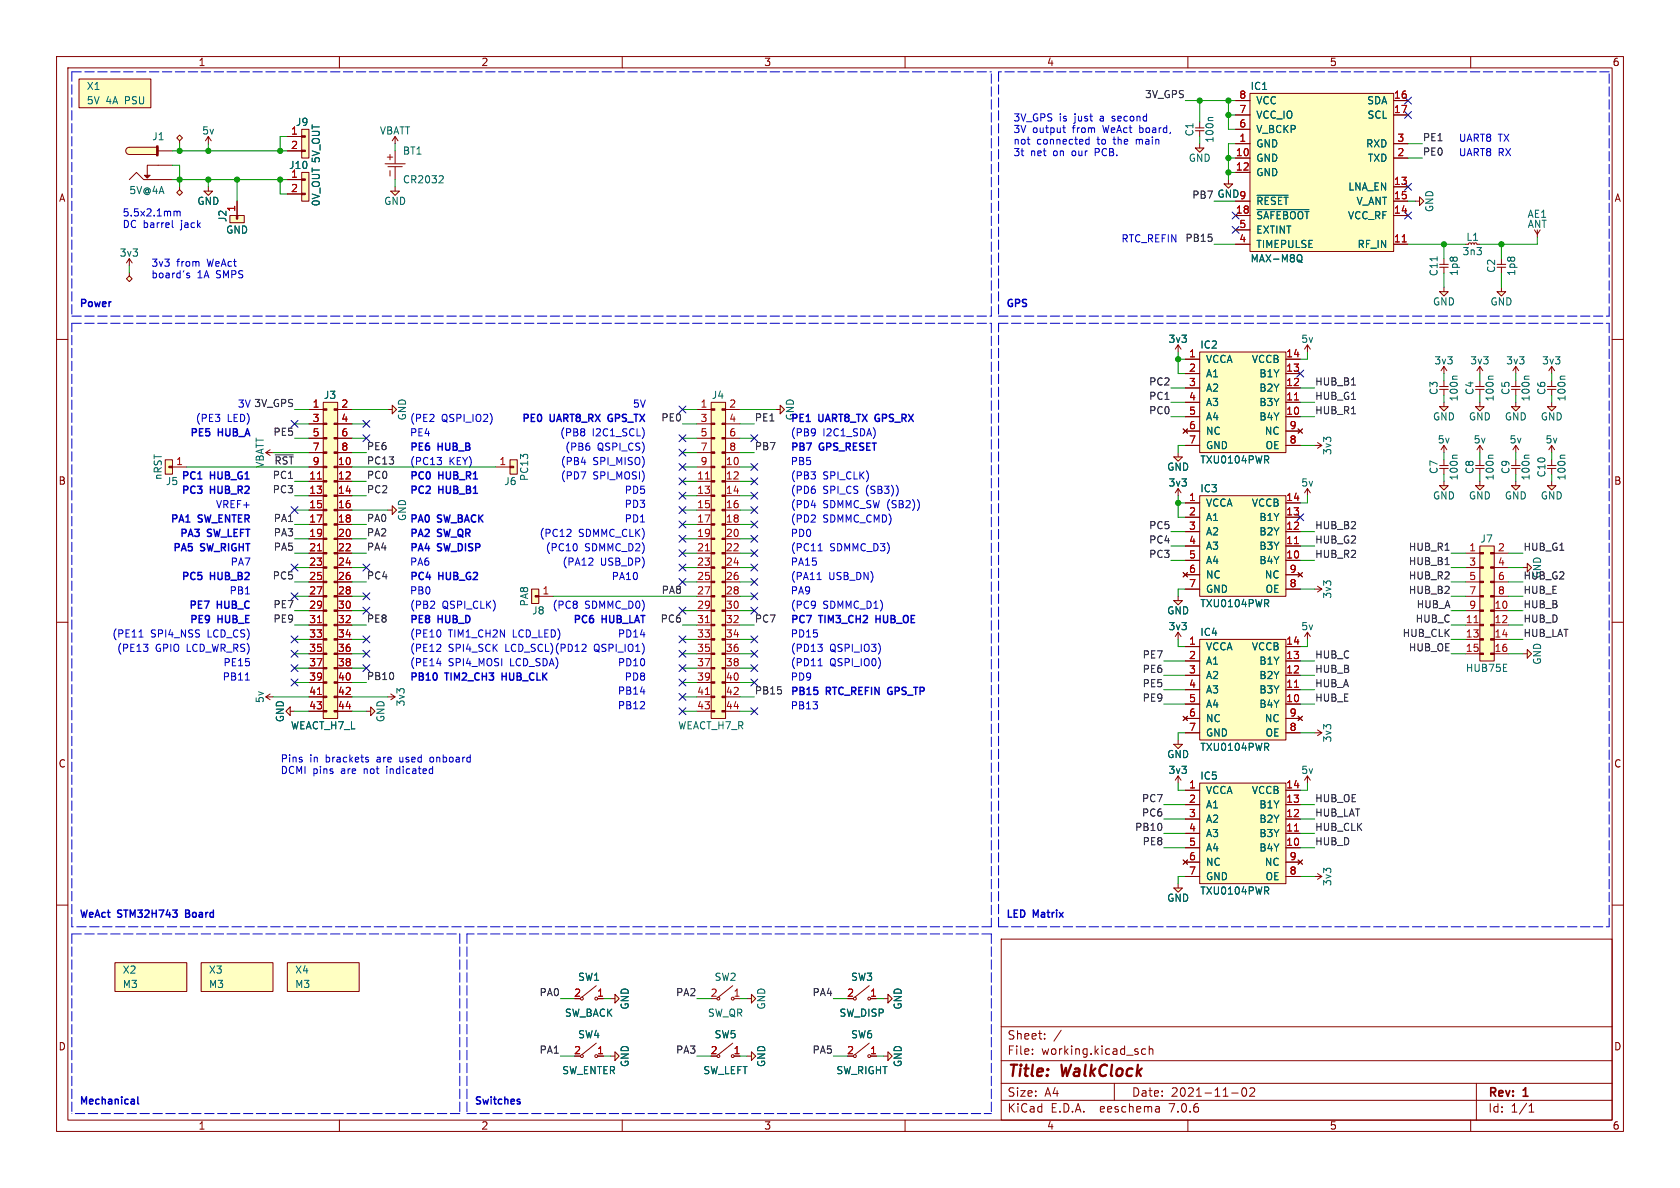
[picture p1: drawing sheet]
<svg xmlns="http://www.w3.org/2000/svg" width="297mm" height="210mm" viewBox="0 0 297 210" stroke-linecap="round" stroke-linejoin="round" font-family="sans-serif">
<defs><g id="words">
<g font-size="2.8" fill="#840000">
<text x="178" y="190.9">Title:</text>
<text x="187.7" y="190.9">WalkClock</text>
</g>
<g font-size="2.1" fill="#840000">
<text x="178" y="184">Sheet:</text>
<text x="178" y="186.7">File:</text>
<text x="184.1" y="186.7">working.kicad_sch</text>
<text x="178" y="196.9">KiCad</text>
<text x="178" y="194.1">Size:</text>
<text x="184.7" y="194.1">A4</text>
<text x="185.7" y="196.9">E.D.A.</text>
<text x="194.6" y="196.9">eeschema</text>
<text x="200" y="194.1">Date:</text>
<text x="207" y="196.9">7.0.6</text>
<text x="207" y="194.1">2021-11-02</text>
<text x="263" y="194.3">Rev:</text>
<text x="263" y="196.9">Id:</text>
<text x="267.1" y="196.9">1/1</text>
<text x="269.4" y="194.3">1</text>
</g>
<g font-size="1.8" fill="#840000">
<text x="35" y="11.9">1</text>
<text x="85" y="11.9">2</text>
<text x="135" y="11.9">3</text>
<text x="185" y="11.9">4</text>
<text x="235" y="11.9">5</text>
<text x="285" y="11.9">6</text>
<text x="10.3" y="35.9">A</text>
<text x="285.3" y="35.9">A</text>
<text x="10.3" y="85.9">B</text>
<text x="285.3" y="85.9">B</text>
<text x="10.3" y="135.9">C</text>
<text x="285.3" y="135.9">C</text>
<text x="10.3" y="185.9">D</text>
<text x="285.3" y="185.9">D</text>
<text x="35" y="199.9">1</text>
<text x="85" y="199.9">2</text>
<text x="135" y="199.9">3</text>
<text x="185" y="199.9">4</text>
<text x="235" y="199.9">5</text>
<text x="285" y="199.9">6</text>
</g>
<g font-size="1.8" fill="#006464">
<text x="15.2" y="16.1">X1</text>
<text x="221" y="16.1">IC1</text>
<text x="15.2" y="18.6">5V</text>
<text x="18.7" y="18.6">4A</text>
<text x="22.2" y="18.6">PSU</text>
<text x="35.6" y="24">5v</text>
<text x="52.2" y="22.5">J9</text>
<text x="67.1" y="24">VBATT</text>
<text x="222" y="23.7">V_BCKP</text>
<text x="222" y="21.2">VCC_IO</text>
<text x="222" y="18.6">VCC</text>
<text x="241.6" y="18.6">SDA</text>
<text x="241.7" y="21.2">SCL</text>
<text x="26.8" y="25">J1</text>
<text x="71.1" y="27.5">BT1</text>
<text x="210.1" y="28.8">GND</text>
<text x="211.2" y="24.2" transform="rotate(-90 211.2 24.2)">C1</text>
<text x="214.7" y="25.4" transform="rotate(-90 214.7 25.4)">100n</text>
<text x="222" y="26.3">GND</text>
<text x="222" y="28.8">GND</text>
<text x="241.4" y="26.3">RXD</text>
<text x="241.7" y="28.8">TXD</text>
<text x="22.8" y="34.5">5V@4A</text>
<text x="51" y="30.1">J10</text>
<text x="71.1" y="32.6">CR2032</text>
<text x="222" y="31.3">GND</text>
<text x="238.3" y="33.9">LNA_EN</text>
<text x="34.8" y="36.4">GND</text>
<text x="39.9" y="41.5">GND</text>
<text x="40.2" y="39.4" transform="rotate(-90 40.2 39.4)">J2</text>
<text x="56.7" y="36.6" transform="rotate(-90 56.7 36.6)">0V_OUT 5V_OUT</text>
<text x="67.8" y="36.4">GND</text>
<text x="222" y="39">~{SAFEBOOT}</text>
<text x="222" y="41.5">EXTINT</text>
<text x="222" y="36.4">~{RESET}</text>
<text x="238.2" y="39">VCC_RF</text>
<text x="239.7" y="36.4">V_ANT</text>
<text x="253.6" y="37.6" transform="rotate(-90 253.6 37.6)">GND</text>
<text x="270" y="38.7">AE1</text>
<text x="270" y="40.5">ANT</text>
<text x="21.1" y="45.6">3v3</text>
<text x="221" y="46.6">MAX-M8Q</text>
<text x="222" y="44">TIMEPULSE</text>
<text x="239.9" y="44">RF_IN</text>
<text x="258.5" y="45.3">3n3</text>
<text x="259.1" y="42.8">L1</text>
<text x="254.4" y="48.9" transform="rotate(-90 254.4 48.9)">C11</text>
<text x="257.9" y="48.9" transform="rotate(-90 257.9 48.9)">1p8</text>
<text x="264.5" y="48.3" transform="rotate(-90 264.5 48.3)">C2</text>
<text x="268.1" y="48.9" transform="rotate(-90 268.1 48.9)">1p8</text>
<text x="253.2" y="54.2">GND</text>
<text x="263.4" y="54.2">GND</text>
<text x="206.5" y="60.8">3v3</text>
<text x="212.1" y="61.8">IC2</text>
<text x="213.1" y="64.4">VCCA</text>
<text x="221.2" y="64.4">VCCB</text>
<text x="229.9" y="60.8">5v</text>
<text x="253.5" y="64.6">3v3</text>
<text x="259.8" y="64.6">3v3</text>
<text x="266.2" y="64.6">3v3</text>
<text x="272.5" y="64.6">3v3</text>
<text x="57.2" y="70.7">J3</text>
<text x="125.7" y="70.7">J4</text>
<text x="213.1" y="66.9">A1</text>
<text x="213.1" y="69.4">A2</text>
<text x="213.1" y="72">A3</text>
<text x="222.5" y="72">B3Y</text>
<text x="222.5" y="69.4">B2Y</text>
<text x="222.5" y="66.9">B1Y</text>
<text x="254.4" y="69.9" transform="rotate(-90 254.4 69.9)">C3</text>
<text x="257.9" y="71.1" transform="rotate(-90 257.9 71.1)">100n</text>
<text x="260.7" y="69.9" transform="rotate(-90 260.7 69.9)">C4</text>
<text x="264.3" y="71.1" transform="rotate(-90 264.3 71.1)">100n</text>
<text x="267.1" y="69.9" transform="rotate(-90 267.1 69.9)">C5</text>
<text x="270.6" y="71.1" transform="rotate(-90 270.6 71.1)">100n</text>
<text x="273.4" y="69.9" transform="rotate(-90 273.4 69.9)">C6</text>
<text x="277" y="71.1" transform="rotate(-90 277 71.1)">100n</text>
<text x="72" y="74.4" transform="rotate(-90 72 74.4)">GND</text>
<text x="140.6" y="74.4" transform="rotate(-90 140.6 74.4)">GND</text>
<text x="213.1" y="74.5">A4</text>
<text x="213.1" y="77.1">NC</text>
<text x="222.5" y="74.5">B4Y</text>
<text x="223.5" y="77.1">NC</text>
<text x="253.2" y="74.5">GND</text>
<text x="259.6" y="74.5">GND</text>
<text x="265.9" y="74.5">GND</text>
<text x="272.3" y="74.5">GND</text>
<text x="46.8" y="82.8" transform="rotate(-90 46.8 82.8)">VBATT</text>
<text x="206.2" y="83.4">GND</text>
<text x="212.1" y="82.1">TXU0104PWR</text>
<text x="213.1" y="79.6">GND</text>
<text x="223.6" y="79.6">OE</text>
<text x="235.6" y="80.5" transform="rotate(-90 235.6 80.5)">3v3</text>
<text x="254.1" y="78.6">5v</text>
<text x="254.4" y="83.9" transform="rotate(-90 254.4 83.9)">C7</text>
<text x="260.4" y="78.6">5v</text>
<text x="260.7" y="83.9" transform="rotate(-90 260.7 83.9)">C8</text>
<text x="266.8" y="78.6">5v</text>
<text x="267.1" y="83.9" transform="rotate(-90 267.1 83.9)">C9</text>
<text x="273.1" y="78.6">5v</text>
<text x="28.8" y="84.9" transform="rotate(-90 28.8 84.9)">nRST</text>
<text x="29.2" y="86">J5</text>
<text x="89.1" y="86">J6</text>
<text x="93.6" y="85.1" transform="rotate(-90 93.6 85.1)">PC13</text>
<text x="206.5" y="86.2">3v3</text>
<text x="212.1" y="87.2">IC3</text>
<text x="213.1" y="89.8">VCCA</text>
<text x="221.2" y="89.8">VCCB</text>
<text x="229.9" y="86.2">5v</text>
<text x="253.2" y="88.5">GND</text>
<text x="257.9" y="85" transform="rotate(-90 257.9 85)">100n</text>
<text x="259.6" y="88.5">GND</text>
<text x="264.3" y="85" transform="rotate(-90 264.3 85)">100n</text>
<text x="265.9" y="88.5">GND</text>
<text x="270.6" y="85" transform="rotate(-90 270.6 85)">100n</text>
<text x="272.3" y="88.5">GND</text>
<text x="273.4" y="84.5" transform="rotate(-90 273.4 84.5)">C10</text>
<text x="277" y="85" transform="rotate(-90 277 85)">100n</text>
<text x="72" y="92.2" transform="rotate(-90 72 92.2)">GND</text>
<text x="213.1" y="92.3">A1</text>
<text x="213.1" y="94.8">A2</text>
<text x="222.5" y="94.8">B2Y</text>
<text x="222.5" y="92.3">B1Y</text>
<text x="213.1" y="97.4">A3</text>
<text x="213.1" y="99.9">A4</text>
<text x="222.5" y="99.9">B4Y</text>
<text x="222.5" y="97.4">B3Y</text>
<text x="261.6" y="96.1">J7</text>
<text x="93.6" y="107.3" transform="rotate(-90 93.6 107.3)">PA8</text>
<text x="212.1" y="107.5">TXU0104PWR</text>
<text x="213.1" y="102.5">NC</text>
<text x="213.1" y="105">GND</text>
<text x="223.5" y="102.5">NC</text>
<text x="223.6" y="105">OE</text>
<text x="235.6" y="105.9" transform="rotate(-90 235.6 105.9)">3v3</text>
<text x="94" y="108.8">J8</text>
<text x="206.2" y="108.8">GND</text>
<text x="206.5" y="111.6">3v3</text>
<text x="212.1" y="112.6">IC4</text>
<text x="229.9" y="111.6">5v</text>
<text x="213.1" y="115.2">VCCA</text>
<text x="213.1" y="117.7">A1</text>
<text x="221.2" y="115.2">VCCB</text>
<text x="222.5" y="117.7">B1Y</text>
<text x="259" y="119">HUB75E</text>
<text x="272.6" y="117.6" transform="rotate(-90 272.6 117.6)">GND</text>
<text x="46.8" y="124.4" transform="rotate(-90 46.8 124.4)">5v</text>
<text x="71.7" y="125" transform="rotate(-90 71.7 125)">3v3</text>
<text x="213.1" y="120.2">A2</text>
<text x="213.1" y="122.8">A3</text>
<text x="213.1" y="125.3">A4</text>
<text x="222.5" y="125.3">B4Y</text>
<text x="222.5" y="122.8">B3Y</text>
<text x="222.5" y="120.2">B2Y</text>
<text x="50.4" y="127.8" transform="rotate(-90 50.4 127.8)">GND</text>
<text x="51.3" y="129.1">WEACT_H7_L</text>
<text x="68.2" y="127.8" transform="rotate(-90 68.2 127.8)">GND</text>
<text x="119.8" y="129.1">WEACT_H7_R</text>
<text x="213.1" y="127.9">NC</text>
<text x="213.1" y="130.4">GND</text>
<text x="223.5" y="127.9">NC</text>
<text x="223.6" y="130.4">OE</text>
<text x="235.6" y="131.3" transform="rotate(-90 235.6 131.3)">3v3</text>
<text x="206.2" y="134.2">GND</text>
<text x="206.5" y="137">3v3</text>
<text x="212.1" y="132.9">TXU0104PWR</text>
<text x="229.9" y="137">5v</text>
<text x="212.1" y="138">IC5</text>
<text x="213.1" y="140.6">VCCA</text>
<text x="213.1" y="143.1">A1</text>
<text x="221.2" y="140.6">VCCB</text>
<text x="222.5" y="143.1">B1Y</text>
<text x="213.1" y="145.6">A2</text>
<text x="213.1" y="148.2">A3</text>
<text x="222.5" y="148.2">B3Y</text>
<text x="222.5" y="145.6">B2Y</text>
<text x="213.1" y="150.7">A4</text>
<text x="213.1" y="153.3">NC</text>
<text x="213.1" y="155.8">GND</text>
<text x="222.5" y="150.7">B4Y</text>
<text x="223.5" y="153.3">NC</text>
<text x="223.6" y="155.8">OE</text>
<text x="206.2" y="159.6">GND</text>
<text x="212.1" y="158.3">TXU0104PWR</text>
<text x="235.6" y="156.7" transform="rotate(-90 235.6 156.7)">3v3</text>
<text x="21.6" y="172.3">X2</text>
<text x="36.8" y="172.3">X3</text>
<text x="52.1" y="172.3">X4</text>
<text x="102.1" y="173.6">SW1</text>
<text x="126.2" y="173.6">SW2</text>
<text x="150.4" y="173.6">SW3</text>
<text x="21.6" y="174.9">M3</text>
<text x="36.8" y="174.9">M3</text>
<text x="52.1" y="174.9">M3</text>
<text x="99.8" y="179.9">SW_BACK</text>
<text x="111.4" y="178.6" transform="rotate(-90 111.4 178.6)">GND</text>
<text x="125.1" y="179.9">SW_QR</text>
<text x="135.5" y="178.6" transform="rotate(-90 135.5 178.6)">GND</text>
<text x="148.3" y="179.9">SW_DISP</text>
<text x="159.6" y="178.6" transform="rotate(-90 159.6 178.6)">GND</text>
<text x="102.1" y="183.7">SW4</text>
<text x="126.2" y="183.7">SW5</text>
<text x="150.4" y="183.7">SW6</text>
<text x="99.3" y="190.1">SW_ENTER</text>
<text x="111.4" y="188.7" transform="rotate(-90 111.4 188.7)">GND</text>
<text x="124.2" y="190.1">SW_LEFT</text>
<text x="135.5" y="188.7" transform="rotate(-90 135.5 188.7)">GND</text>
<text x="147.8" y="190.1">SW_RIGHT</text>
<text x="159.6" y="188.7" transform="rotate(-90 159.6 188.7)">GND</text>
</g>
<g font-size="1.8" fill="#0f0f0f">
<text x="202.3" y="17.4">3V_GPS</text>
<text x="251.5" y="27.6">PE0</text>
<text x="251.5" y="25.1">PE1</text>
<text x="210.7" y="35.2">PB7 GND9</text>
<text x="209.5" y="42.8">PB15</text>
<text x="203.1" y="68.2">PC2</text>
<text x="203.1" y="70.8">PC1</text>
<text x="232.4" y="70.8">HUB_G1</text>
<text x="232.4" y="68.2">HUB_B1</text>
<text x="48.2" y="77.1">PE5</text>
<text x="116.8" y="74.6">PE0</text>
<text x="133.3" y="74.6">PE1</text>
<text x="203.1" y="73.3">PC0</text>
<text x="232.4" y="73.3">HUB_R1</text>
<text x="48.4" y="82.2">~{RST} 9</text>
<text x="64.8" y="79.7">PE6</text>
<text x="64.8" y="82.2">PC13</text>
<text x="133.3" y="79.7">PB7</text>
<text x="48.1" y="84.7">PC1</text>
<text x="48.1" y="87.3">PC3</text>
<text x="64.8" y="87.3">PC2</text>
<text x="64.8" y="84.7">PC0</text>
<text x="48.3" y="92.4">PA1</text>
<text x="48.3" y="94.9">PA3</text>
<text x="64.8" y="94.9">PA2</text>
<text x="64.8" y="92.4">PA0</text>
<text x="203.1" y="93.6">PC5</text>
<text x="232.4" y="93.6">HUB_B2</text>
<text x="48.3" y="97.4">PA5</text>
<text x="64.8" y="97.4">PA4</text>
<text x="203.1" y="98.7">PC3</text>
<text x="203.1" y="96.2">PC4</text>
<text x="232.4" y="98.7">HUB_R2</text>
<text x="232.4" y="96.2">HUB_G2</text>
<text x="249" y="100">HUB_B1</text>
<text x="249" y="97.4">HUB_R1</text>
<text x="269.2" y="97.4">HUB_G1</text>
<text x="48.1" y="102.5">PC5</text>
<text x="48.2" y="107.6">PE7</text>
<text x="64.8" y="102.5">PC4</text>
<text x="116.9" y="105.1">PA8</text>
<text x="249" y="102.5">HUB_R2</text>
<text x="249" y="105.1">HUB_B2</text>
<text x="250.3" y="107.6">HUB_A</text>
<text x="269.2" y="105.1">HUB_E</text>
<text x="269.2" y="107.6">HUB_B</text>
<text x="269.2" y="102.5">HUB_G2</text>
<text x="272.6" y="102.4" transform="rotate(-90 272.6 102.4)">GND</text>
<text x="48.2" y="110.1">PE9</text>
<text x="64.8" y="110.1">PE8</text>
<text x="116.7" y="110.1">PC6</text>
<text x="133.3" y="110.1">PC7</text>
<text x="247.9" y="112.7">HUB_CLK</text>
<text x="250.2" y="110.1">HUB_C</text>
<text x="269.2" y="110.1">HUB_D</text>
<text x="269.2" y="112.7">HUB_LAT</text>
<text x="201.9" y="119">PE6</text>
<text x="201.9" y="116.5">PE7</text>
<text x="232.4" y="119">HUB_B</text>
<text x="232.4" y="116.5">HUB_C</text>
<text x="249" y="115.2">HUB_OE</text>
<text x="64.8" y="120.3">PB10</text>
<text x="133.3" y="122.8">PB15</text>
<text x="201.9" y="124.1">PE9</text>
<text x="201.9" y="121.6">PE5</text>
<text x="232.4" y="121.6">HUB_A</text>
<text x="232.4" y="124.1">HUB_E</text>
<text x="201.8" y="141.9">PC7</text>
<text x="232.4" y="141.9">HUB_OE</text>
<text x="200.6" y="147">PB10</text>
<text x="201.8" y="144.4">PC6</text>
<text x="201.9" y="149.5">PE8</text>
<text x="232.4" y="147">HUB_CLK</text>
<text x="232.4" y="149.5">HUB_D</text>
<text x="232.4" y="144.4">HUB_LAT</text>
<text x="95.3" y="176.2">PA0</text>
<text x="119.4" y="176.2">PA2</text>
<text x="143.5" y="176.2">PA4</text>
<text x="95.3" y="186.3">PA1</text>
<text x="119.4" y="186.3">PA3</text>
<text x="143.5" y="186.3">PA5</text>
</g>
<g font-size="1.8" fill="#a90000">
<text x="219" y="17.5">8</text>
<text x="246.3" y="17.5">16</text>
<text x="51.4" y="23.9">1</text>
<text x="219" y="22.6">6</text>
<text x="219" y="20.1">7</text>
<text x="246.3" y="20.1">17</text>
<text x="51.4" y="26.4">2</text>
<text x="69.6" y="28.7" transform="rotate(-90 69.6 28.7)">+</text>
<text x="218.4" y="27.7">10</text>
<text x="219" y="25.1">1</text>
<text x="246.9" y="27.7">2</text>
<text x="246.9" y="25.1">3</text>
<text x="51.4" y="31.5">1</text>
<text x="51.4" y="34">2</text>
<text x="215.1" y="35.2">GND9</text>
<text x="218.4" y="30.2">12</text>
<text x="246.3" y="32.8">13</text>
<text x="246.3" y="35.3">15</text>
<text x="41.7" y="37.5" transform="rotate(-90 41.7 37.5)">1</text>
<text x="218.4" y="37.8">18</text>
<text x="219" y="40.4">5</text>
<text x="246.3" y="37.8">14</text>
<text x="219" y="42.9">4</text>
<text x="246.3" y="42.9">11</text>
<text x="210.1" y="63.2">1</text>
<text x="210.1" y="65.8">2</text>
<text x="227.3" y="65.8">13</text>
<text x="227.3" y="63.2">14</text>
<text x="210.1" y="68.3">3</text>
<text x="210.1" y="70.9">4</text>
<text x="227.3" y="70.9">11</text>
<text x="227.3" y="68.3">12</text>
<text x="55.2" y="72.1">1</text>
<text x="55.2" y="74.7">3</text>
<text x="55.2" y="77.2">5</text>
<text x="60.3" y="72.1">2</text>
<text x="60.3" y="74.7">4</text>
<text x="60.3" y="77.2">6</text>
<text x="123.8" y="72.1">1</text>
<text x="123.8" y="74.7">3</text>
<text x="123.8" y="77.2">5</text>
<text x="128.8" y="72.1">2</text>
<text x="128.8" y="74.7">4</text>
<text x="128.8" y="77.2">6</text>
<text x="210.1" y="73.4">5</text>
<text x="210.1" y="75.9">6</text>
<text x="227.3" y="73.4">10</text>
<text x="227.9" y="75.9">9</text>
<text x="31" y="82.3">1</text>
<text x="55.2" y="79.8">7</text>
<text x="55.2" y="82.3">9</text>
<text x="59.6" y="82.3">10</text>
<text x="60.3" y="79.8">8</text>
<text x="88.2" y="82.3">1</text>
<text x="123.8" y="79.8">7</text>
<text x="123.8" y="82.3">9</text>
<text x="128.2" y="82.3">10</text>
<text x="128.8" y="79.8">8</text>
<text x="210.1" y="78.5">7</text>
<text x="227.9" y="78.5">8</text>
<text x="54.6" y="84.8">11</text>
<text x="54.6" y="87.4">13</text>
<text x="54.6" y="89.9">15</text>
<text x="59.6" y="84.8">12</text>
<text x="59.6" y="87.4">14</text>
<text x="59.6" y="89.9">16</text>
<text x="123.1" y="84.8">11</text>
<text x="123.1" y="87.4">13</text>
<text x="123.1" y="89.9">15</text>
<text x="128.2" y="84.8">12</text>
<text x="128.2" y="87.4">14</text>
<text x="128.2" y="89.9">16</text>
<text x="210.1" y="88.6">1</text>
<text x="227.3" y="88.6">14</text>
<text x="54.6" y="92.5">17</text>
<text x="54.6" y="95">19</text>
<text x="59.6" y="92.5">18</text>
<text x="59.6" y="95">20</text>
<text x="123.1" y="92.5">17</text>
<text x="123.1" y="95">19</text>
<text x="128.2" y="92.5">18</text>
<text x="128.2" y="95">20</text>
<text x="210.1" y="91.2">2</text>
<text x="210.1" y="93.7">3</text>
<text x="227.3" y="93.7">12</text>
<text x="227.3" y="91.2">13</text>
<text x="54.6" y="97.5">21</text>
<text x="54.6" y="100.1">23</text>
<text x="59.6" y="97.5">22</text>
<text x="59.6" y="100.1">24</text>
<text x="123.1" y="97.5">21</text>
<text x="123.1" y="100.1">23</text>
<text x="128.2" y="97.5">22</text>
<text x="128.2" y="100.1">24</text>
<text x="210.1" y="96.3">4</text>
<text x="210.1" y="98.8">5</text>
<text x="210.1" y="101.3">6</text>
<text x="227.3" y="98.8">10</text>
<text x="227.3" y="96.3">11</text>
<text x="227.9" y="101.3">9</text>
<text x="259.6" y="97.5">1</text>
<text x="259.6" y="100.1">3</text>
<text x="264.7" y="97.5">2</text>
<text x="264.7" y="100.1">4</text>
<text x="54.6" y="102.6">25</text>
<text x="54.6" y="105.2">27</text>
<text x="54.6" y="107.7">29</text>
<text x="59.6" y="102.6">26</text>
<text x="59.6" y="105.2">28</text>
<text x="59.6" y="107.7">30</text>
<text x="95.8" y="105.2">1</text>
<text x="123.1" y="102.6">25</text>
<text x="123.1" y="105.2">27</text>
<text x="123.1" y="107.7">29</text>
<text x="128.2" y="102.6">26</text>
<text x="128.2" y="105.2">28</text>
<text x="128.2" y="107.7">30</text>
<text x="210.1" y="103.9">7</text>
<text x="227.9" y="103.9">8</text>
<text x="259.6" y="102.6">5</text>
<text x="259.6" y="105.2">7</text>
<text x="259.6" y="107.7">9</text>
<text x="264.1" y="107.7">10</text>
<text x="264.7" y="102.6">6</text>
<text x="264.7" y="105.2">8</text>
<text x="54.6" y="110.2">31</text>
<text x="54.6" y="112.8">33</text>
<text x="59.6" y="110.2">32</text>
<text x="59.6" y="112.8">34</text>
<text x="123.1" y="110.2">31</text>
<text x="123.1" y="112.8">33</text>
<text x="128.2" y="110.2">32</text>
<text x="128.2" y="112.8">34</text>
<text x="259" y="110.2">11</text>
<text x="259" y="112.8">13</text>
<text x="264.1" y="110.2">12</text>
<text x="264.1" y="112.8">14</text>
<text x="54.6" y="115.3">35</text>
<text x="54.6" y="117.9">37</text>
<text x="59.6" y="115.3">36</text>
<text x="59.6" y="117.9">38</text>
<text x="123.1" y="115.3">35</text>
<text x="123.1" y="117.9">37</text>
<text x="128.2" y="115.3">36</text>
<text x="128.2" y="117.9">38</text>
<text x="210.1" y="114">1</text>
<text x="210.1" y="116.6">2</text>
<text x="210.1" y="119.1">3</text>
<text x="227.3" y="119.1">12</text>
<text x="227.3" y="116.6">13</text>
<text x="227.3" y="114">14</text>
<text x="259" y="115.3">15</text>
<text x="264.1" y="115.3">16</text>
<text x="54.6" y="120.4">39</text>
<text x="54.6" y="122.9">41</text>
<text x="54.6" y="125.5">43</text>
<text x="59.6" y="120.4">40</text>
<text x="59.6" y="122.9">42</text>
<text x="59.6" y="125.5">44</text>
<text x="123.1" y="120.4">39</text>
<text x="123.1" y="122.9">41</text>
<text x="123.1" y="125.5">43</text>
<text x="128.2" y="120.4">40</text>
<text x="128.2" y="122.9">42</text>
<text x="128.2" y="125.5">44</text>
<text x="210.1" y="121.7">4</text>
<text x="210.1" y="124.2">5</text>
<text x="227.3" y="124.2">10</text>
<text x="227.3" y="121.7">11</text>
<text x="210.1" y="126.7">6</text>
<text x="210.1" y="129.3">7</text>
<text x="227.9" y="129.3">8</text>
<text x="227.9" y="126.7">9</text>
<text x="210.1" y="139.4">1</text>
<text x="210.1" y="142">2</text>
<text x="227.3" y="142">13</text>
<text x="227.3" y="139.4">14</text>
<text x="210.1" y="144.5">3</text>
<text x="210.1" y="147.1">4</text>
<text x="210.1" y="149.6">5</text>
<text x="227.3" y="149.6">10</text>
<text x="227.3" y="147.1">11</text>
<text x="227.3" y="144.5">12</text>
<text x="210.1" y="152.1">6</text>
<text x="210.1" y="154.7">7</text>
<text x="227.9" y="154.7">8</text>
<text x="227.9" y="152.1">9</text>
<text x="101.4" y="176.3">2</text>
<text x="105.5" y="176.3">1</text>
<text x="125.5" y="176.3">2</text>
<text x="129.6" y="176.3">1</text>
<text x="149.7" y="176.3">2</text>
<text x="153.7" y="176.3">1</text>
<text x="101.4" y="186.4">2</text>
<text x="105.5" y="186.4">1</text>
<text x="125.5" y="186.4">2</text>
<text x="129.6" y="186.4">1</text>
<text x="149.7" y="186.4">2</text>
<text x="153.7" y="186.4">1</text>
</g>
<g font-size="1.8" fill="#0000c2">
<text x="179.1" y="21.6">3V_GPS</text>
<text x="179.1" y="23.6">3V</text>
<text x="182.5" y="23.6">output</text>
<text x="187.3" y="21.6">is</text>
<text x="189.8" y="23.6">from</text>
<text x="190.1" y="21.6">just</text>
<text x="194.7" y="21.6">a</text>
<text x="195.3" y="23.6">WeAct</text>
<text x="197.1" y="21.6">second</text>
<text x="201.9" y="23.6">board,</text>
<text x="179.1" y="25.6">not</text>
<text x="179.1" y="27.7">3t</text>
<text x="182.2" y="27.7">net</text>
<text x="183.3" y="25.6">connected</text>
<text x="186.3" y="27.7">on</text>
<text x="189.8" y="27.7">our</text>
<text x="194" y="27.7">PCB.</text>
<text x="194.1" y="25.6">to</text>
<text x="197.2" y="25.6">the</text>
<text x="201.3" y="25.6">main</text>
<text x="257.8" y="25.2">UART8 TX</text>
<text x="257.8" y="27.7">UART8 RX</text>
<text x="21.6" y="38.3">5.5x2.1mm</text>
<text x="21.6" y="40.4">DC barrel</text>
<text x="32.1" y="40.4">jack</text>
<text x="26.7" y="47.2">3v3</text>
<text x="31.2" y="47.2">from</text>
<text x="36.8" y="47.2">WeAct</text>
<text x="198.2" y="42.9">RTC_REFIN</text>
<text x="26.7" y="49.3">board's</text>
<text x="34.9" y="49.3">1A</text>
<text x="38.3" y="49.3">SMPS</text>
<text x="14" y="54.4">Power</text>
<text x="177.8" y="54.4">GPS</text>
<text x="33.4" y="77.2">PE5</text>
<text x="34.5" y="74.7">(PE3</text>
<text x="38.5" y="77.2">HUB_A</text>
<text x="40.2" y="74.7">LED)</text>
<text x="41.9" y="72.1">3V 3V_GPS</text>
<text x="72.4" y="77.2">PE4</text>
<text x="72.4" y="74.7">(PE2</text>
<text x="78" y="74.7">QSPI_IO2)</text>
<text x="92" y="74.7">PE0</text>
<text x="97.1" y="74.7">UART8_RX</text>
<text x="98.9" y="77.2">(PB8</text>
<text x="104.7" y="77.2">I2C1_SCL)</text>
<text x="107.9" y="74.7">GPS_TX</text>
<text x="111.8" y="72.1">5V</text>
<text x="139.7" y="77.2">(PB9</text>
<text x="139.7" y="74.7">PE1</text>
<text x="144.8" y="74.7">UART8_TX</text>
<text x="145.5" y="77.2">I2C1_SDA)</text>
<text x="155.3" y="74.7">GPS_RX</text>
<text x="72.4" y="79.8">PE6</text>
<text x="72.4" y="82.3">(PC13</text>
<text x="77.5" y="79.8">HUB_B</text>
<text x="79.4" y="82.3">KEY)</text>
<text x="99" y="82.3">(PB4</text>
<text x="99.8" y="79.8">(PB6</text>
<text x="104.8" y="82.3">SPI_MISO)</text>
<text x="105.6" y="79.8">QSPI_CS)</text>
<text x="139.7" y="82.3">PB5</text>
<text x="139.7" y="79.8">PB7</text>
<text x="144.9" y="79.8">GPS_RESET</text>
<text x="31.8" y="84.8">PC1</text>
<text x="31.8" y="87.4">PC3</text>
<text x="37.1" y="84.8">HUB_G1</text>
<text x="37.1" y="87.4">HUB_R2</text>
<text x="38.1" y="89.9">VREF+</text>
<text x="72.4" y="87.4">PC2</text>
<text x="72.4" y="84.8">PC0</text>
<text x="77.6" y="87.4">HUB_B1</text>
<text x="77.6" y="84.8">HUB_R1</text>
<text x="99" y="84.8">(PD7</text>
<text x="104.8" y="84.8">SPI_MOSI)</text>
<text x="110.3" y="89.9">PD3</text>
<text x="110.3" y="87.4">PD5</text>
<text x="139.7" y="84.8">(PB3</text>
<text x="139.7" y="89.9">(PD4</text>
<text x="139.7" y="87.4">(PD6</text>
<text x="145.5" y="84.8">SPI_CLK)</text>
<text x="145.5" y="89.9">SDMMC_SW (SB2))</text>
<text x="145.5" y="87.4">SPI_CS</text>
<text x="153.2" y="87.4">(SB3))</text>
<text x="29.9" y="92.5">PA1</text>
<text x="31.5" y="95">PA3</text>
<text x="35" y="92.5">SW_ENTER</text>
<text x="36.6" y="95">SW_LEFT</text>
<text x="72.4" y="95">PA2</text>
<text x="72.4" y="92.5">PA0</text>
<text x="77.4" y="95">SW_QR</text>
<text x="77.4" y="92.5">SW_BACK</text>
<text x="95.3" y="95">(PC12</text>
<text x="102.3" y="95">SDMMC_CLK)</text>
<text x="110.3" y="92.4">PD1</text>
<text x="139.7" y="95">PD0</text>
<text x="139.7" y="92.5">(PD2</text>
<text x="145.5" y="92.5">SDMMC_CMD)</text>
<text x="30.3" y="97.5">PA5</text>
<text x="35.4" y="97.5">SW_RIGHT</text>
<text x="40.7" y="100.1">PA7</text>
<text x="72.4" y="97.5">PA4</text>
<text x="72.4" y="100.1">PA6</text>
<text x="77.4" y="97.5">SW_DISP</text>
<text x="96.4" y="97.5">(PC10</text>
<text x="99.3" y="100.1">(PA12</text>
<text x="103.4" y="97.5">SDMMC_D2)</text>
<text x="106.1" y="100.1">USB_DP)</text>
<text x="139.7" y="100.1">PA15</text>
<text x="139.7" y="97.5">(PC11</text>
<text x="146.7" y="97.5">SDMMC_D3)</text>
<text x="31.8" y="102.6">PC5</text>
<text x="33.2" y="107.7">PE7</text>
<text x="37.1" y="102.6">HUB_B2</text>
<text x="38.3" y="107.7">HUB_C</text>
<text x="40.5" y="105.2">PB1</text>
<text x="72.4" y="107.7">(PB2</text>
<text x="72.4" y="102.6">PC4</text>
<text x="72.4" y="105.2">PB0</text>
<text x="77.6" y="102.6">HUB_G2</text>
<text x="78.2" y="107.7">QSPI_CLK)</text>
<text x="97.6" y="107.7">(PC8</text>
<text x="103.4" y="107.7">SDMMC_D0)</text>
<text x="108" y="102.6">PA10</text>
<text x="139.7" y="102.6">(PA11</text>
<text x="139.7" y="107.7">(PC9</text>
<text x="139.7" y="105.2">PA9</text>
<text x="145.5" y="107.7">SDMMC_D1)</text>
<text x="146.5" y="102.6">USB_DN)</text>
<text x="19.8" y="112.8">(PE11</text>
<text x="26.6" y="112.8">SPI4_NSS</text>
<text x="33.3" y="110.2">PE9</text>
<text x="36.8" y="112.8">LCD_CS)</text>
<text x="38.4" y="110.2">HUB_E</text>
<text x="72.4" y="112.8">(PE10</text>
<text x="72.4" y="110.2">PE8</text>
<text x="77.5" y="110.2">HUB_D</text>
<text x="79.2" y="112.8">TIM1_CH2N</text>
<text x="90.8" y="112.8">LCD_LED)</text>
<text x="101.1" y="110.2">PC6</text>
<text x="106.3" y="110.2">HUB_LAT</text>
<text x="109.1" y="112.8">PD14</text>
<text x="139.7" y="112.8">PD15</text>
<text x="139.7" y="110.2">PC7</text>
<text x="144.9" y="110.2">TIM3_CH2</text>
<text x="155.4" y="110.2">HUB_OE</text>
<text x="20.6" y="115.3">(PE13</text>
<text x="27.5" y="115.3">GPIO LCD_WR_RS)</text>
<text x="39.4" y="117.9">PE15</text>
<text x="72.4" y="115.3">(PE12</text>
<text x="72.4" y="117.9">(PE14</text>
<text x="79.2" y="115.3">SPI4_SCK</text>
<text x="79.2" y="117.9">SPI4_MOSI</text>
<text x="89.4" y="115.3">LCD_SCL)(PD12</text>
<text x="90.3" y="117.9">LCD_SDA)</text>
<text x="104.9" y="115.3">QSPI_IO1)</text>
<text x="109.1" y="117.9">PD10</text>
<text x="139.7" y="115.3">(PD13</text>
<text x="139.7" y="117.9">(PD11</text>
<text x="146.7" y="115.3">QSPI_IO3)</text>
<text x="146.7" y="117.9">QSPI_IO0)</text>
<text x="39.3" y="120.4">PB11</text>
<text x="72.4" y="120.4">PB10</text>
<text x="78.8" y="120.4">TIM2_CH3</text>
<text x="89.3" y="120.4">HUB_CLK</text>
<text x="109.1" y="125.5">PB12</text>
<text x="109.1" y="122.9">PB14</text>
<text x="110.3" y="120.4">PD8</text>
<text x="139.7" y="125.5">PB13</text>
<text x="139.7" y="122.9">PB15</text>
<text x="139.7" y="120.4">PD9</text>
<text x="146.1" y="122.9">RTC_REFIN</text>
<text x="157.5" y="122.9">GPS_TP</text>
<text x="49.5" y="134.9">Pins</text>
<text x="49.5" y="136.9">DCMI</text>
<text x="54.8" y="134.9">in</text>
<text x="55.3" y="136.9">pins</text>
<text x="57.7" y="134.9">brackets</text>
<text x="60.4" y="136.9">are</text>
<text x="64.6" y="136.9">not</text>
<text x="66.9" y="134.9">are</text>
<text x="68.8" y="136.9">indicated</text>
<text x="71.1" y="134.9">used</text>
<text x="76.7" y="134.9">onboard</text>
<text x="14" y="162.3">WeAct</text>
<text x="20.9" y="162.3">STM32H743</text>
<text x="33.4" y="162.3">Board</text>
<text x="177.8" y="162.3">LED</text>
<text x="182.7" y="162.3">Matrix</text>
<text x="14" y="195.3">Mechanical</text>
<text x="83.8" y="195.3">Switches</text>
</g>
</g></defs>
<g fill="none" stroke="#840000" stroke-width=".18">
<path d="M10 10h277v190h-277zM12 12h273v186h-273zM60 10v2M110 10v2M160 10v2M210 10v2M260 10v2M10 60h2M285 60h2M10 110h2M285 110h2M10 160h2"/>
<path d="M285 160h2M35.6 170.2h12.7v5.1h-12.7zM177 166h108v32h-108zM60 198v2M110 198v2M160 198v2M177 194.5h108M177 191.5h108M177 187.5h108M177 181.5h108M182.5 186.3v.1M182.5 185.5v.1"/>
<path d="M184.7 183.6v.1M184.7 182.8v.1M187.6 182.1l-1.3 2M197 191.5v3M202.5 185.5l-.4-.1-.3 .3v.4l.2 .2h.5M203.2 185.5l.2-.1 .3 .1 .1 .9M203.2 184.9v1.5M204.9 195.7l.1 .9M205 196.5l-.2 .1M205 196h-.2M210 198v2M217.7 193.2h1.2"/>
<path d="M219.7 192.4l.2-.1a.81 .81 0 0 1 .6 .6 .81 .81 0 0 1-.3 .8l-.2 .1a.81 .81 0 0 1-.3-1.4zM221 192.4l.5-.1 .2 .1 .1 .3-.9 1.1h.9M260 198v2M261 191.5v6.5M270.3 196.6h.9M270.3 195.5l.4-.4v1.5"/>
</g>
<path d="M35.6 170.2h12.7v5.1h-12.7z" fill="#ffffc2" stroke="#ffffc2" stroke-width=".18"/>
<path d="M267.2 85.9h1.5l-.7 .7z" fill="#ffffc2"/>
<g fill="none" stroke="#840000" stroke-width=".18">
<path d="M54.6 72.4h2.5M54.6 74.9h2.5M54.6 77.5h2.5M57.1 71.1h2.6v55.9h-2.6zM59.7 72.4h2.5M59.7 74.9h2.5M59.7 77.5h2.5M54.6 82.6h2.5M54.6 85.1h2.5M54.6 87.6h2.5M54.6 90.2h2.5M54.6 92.7h2.5"/>
<path d="M54.6 95.3h2.5M54.6 97.8h2.5M54.6 80h2.5M59.7 82.6h2.5M59.7 85.1h2.5M59.7 87.6h2.5M59.7 90.2h2.5M59.7 92.7h2.5M59.7 95.3h2.5M59.7 97.8h2.5M59.7 80h2.5M267.2 85.9h1.5l-.7 .7z"/>
<path d="M268 85.1v.8M54.6 100.3h2.5M54.6 102.9h2.5M54.6 105.4h2.5M54.6 108h2.5M54.6 110.5h2.5M54.6 113h2.5M54.6 115.6h2.5M54.6 118.1h2.5M59.7 100.3h2.5M59.7 102.9h2.5M59.7 105.4h2.5"/>
<path d="M59.7 108h2.5M59.7 110.5h2.5M59.7 113h2.5M59.7 115.6h2.5M59.7 118.1h2.5M54.6 120.7h2.5M54.6 123.2h2.5M54.6 125.7h2.5M59.7 120.7h2.5M59.7 123.2h2.5M59.7 125.7h2.5M232.9 154.4l.8 .5h-1.3"/>
<path d="M233.7 154.9l-.8 .5"/>
</g>
<path d="M57.1 71.1h2.6v55.9h-2.6z" fill="#ffffc2" stroke="#ffffc2" stroke-width=".18"/>
<g fill="#840000" stroke="#840000" stroke-width=".18">
<path d="M57.1 125.6h.7v.3h-.7z"/>
<path d="M57.1 123.1h.7v.2h-.7z"/>
<path d="M57.1 120.5h.7v.3h-.7z"/>
<path d="M57.1 118h.7v.2h-.7z"/>
<path d="M57.1 115.4h.7v.3h-.7z"/>
<path d="M57.1 112.9h.7v.3h-.7z"/>
<path d="M57.1 110.4h.7v.2h-.7z"/>
<path d="M57.1 107.8h.7v.3h-.7z"/>
<path d="M57.1 105.3h.7v.2h-.7z"/>
<path d="M57.1 102.7h.7v.3h-.7z"/>
<path d="M57.1 100.2h.7v.3h-.7z"/>
<path d="M57.1 97.7h.7v.2h-.7z"/>
<path d="M57.1 95.1h.7v.3h-.7z"/>
<path d="M57.1 92.6h.7v.2h-.7z"/>
<path d="M57.1 90h.7v.3h-.7z"/>
<path d="M57.1 87.5h.7v.3h-.7z"/>
<path d="M57.1 85h.7v.2h-.7z"/>
<path d="M57.1 82.4h.7v.3h-.7z"/>
<path d="M57.1 79.9h.7v.2h-.7z"/>
<path d="M57.1 77.3h.7v.3h-.7z"/>
<path d="M57.1 74.8h.7v.3h-.7z"/>
<path d="M57.1 72.3h.7v.2h-.7z"/>
<path d="M59.1 125.6h.6v.3h-.6z"/>
<path d="M59.1 123.1h.6v.2h-.6z"/>
<path d="M59.1 120.5h.6v.3h-.6z"/>
<path d="M59.1 118h.6v.2h-.6z"/>
<path d="M59.1 115.4h.6v.3h-.6z"/>
<path d="M59.1 112.9h.6v.3h-.6z"/>
<path d="M59.1 110.4h.6v.2h-.6z"/>
<path d="M59.1 107.8h.6v.3h-.6z"/>
<path d="M59.1 105.3h.6v.2h-.6z"/>
<path d="M59.1 102.7h.6v.3h-.6z"/>
<path d="M59.1 100.2h.6v.3h-.6z"/>
<path d="M59.1 97.7h.6v.2h-.6z"/>
<path d="M59.1 95.1h.6v.3h-.6z"/>
<path d="M59.1 92.6h.6v.2h-.6z"/>
<path d="M59.1 90h.6v.3h-.6z"/>
<path d="M59.1 87.5h.6v.3h-.6z"/>
<path d="M59.1 85h.6v.2h-.6z"/>
<path d="M59.1 82.4h.6v.3h-.6z"/>
<path d="M59.1 79.9h.6v.2h-.6z"/>
<path d="M59.1 77.3h.6v.3h-.6z"/>
<path d="M59.1 74.8h.6v.3h-.6z"/>
<path d="M59.1 72.3h.6v.2h-.6z"/>
</g>
<path d="M56.1 84.7h.7M56.1 97.4h.7M56.1 110.1h.7M56.1 122.8h.7" fill="none" stroke="#a90000" stroke-width=".18"/>
<path d="M260.9 85.9h1.5l-.8 .7z" fill="#ffffc2"/>
<g fill="none" stroke="#840000" stroke-width=".18">
<path d="M68.1 29h3.5M68.6 29.5h2.5M69.8 26.7v2.2M69.8 29.5v2.3M259.1 97.8h2.5M260.9 85.9h1.5l-.8 .7zM261.6 96.5h2.6v20.3h-2.6zM261.6 85.1v.8M264.2 97.8h2.5M259.1 108h2.5M259.1 110.5h2.5M259.1 113h2.5"/>
<path d="M259.1 115.6h2.5M259.1 100.3h2.5M259.1 102.9h2.5M259.1 105.4h2.5M264.2 108h2.5M264.2 110.5h2.5M264.2 113h2.5M264.2 115.6h2.5M264.2 100.3h2.5M264.2 102.9h2.5M264.2 105.4h2.5"/>
</g>
<path d="M261.6 96.5h2.6v20.3h-2.6z" fill="#ffffc2" stroke="#ffffc2" stroke-width=".18"/>
<g fill="#840000" stroke="#840000" stroke-width=".18">
<path d="M261.6 115.4h.7v.3h-.7z"/>
<path d="M261.6 112.9h.7v.3h-.7z"/>
<path d="M261.6 110.4h.7v.2h-.7z"/>
<path d="M261.6 107.8h.7v.3h-.7z"/>
<path d="M261.6 105.3h.7v.2h-.7z"/>
<path d="M261.6 102.7h.7v.3h-.7z"/>
<path d="M261.6 100.2h.7v.3h-.7z"/>
<path d="M261.6 97.7h.7v.2h-.7z"/>
<path d="M263.5 115.4h.7v.3h-.7z"/>
<path d="M263.5 112.9h.7v.3h-.7z"/>
<path d="M263.5 110.4h.7v.2h-.7z"/>
<path d="M263.5 107.8h.7v.3h-.7z"/>
<path d="M263.5 105.3h.7v.2h-.7z"/>
<path d="M263.5 102.7h.7v.3h-.7z"/>
<path d="M263.5 100.2h.7v.3h-.7z"/>
<path d="M263.5 97.7h.7v.2h-.7z"/>
</g>
<path d="M68.9 30.2v.9M260.6 110.1h.7" fill="none" stroke="#a90000" stroke-width=".18"/>
<path d="M78.1 31.1l.3 .2-.1 .3-.7 .7h.8M265.8 118.7h.6M265.8 117.4h.6" fill="none" stroke="#006464" stroke-width=".18"/>
<path d="M270 99.6l.8 .7-.8 .8z" fill="#ffffc2"/>
<path d="M270 99.6l.8 .7-.8 .8zM269.2 100.3h.8" fill="none" stroke="#840000" stroke-width=".18"/>
<path d="M207.5 157h1.5l-.7 .7z" fill="#ffffc2"/>
<g fill="none" stroke="#840000" stroke-width=".18">
<path d="M209.5 88.9h2.6M209.5 99.1h2.6M209.5 96.5h2.6M209.5 94h2.6M209.5 91.4h2.6M212.1 87.6h15.2v17.8h-15.2zM227.3 88.9h2.6M227.3 99.1h2.6M227.3 96.5h2.6M227.3 94h2.6M227.3 91.4h2.6M209.2 101.2l.7 .8"/>
<path d="M209.5 101.6h2.6M209.5 104.1h2.6M209.9 101.2l-.7 .8M227.3 101.6h2.6M227.3 104.1h2.6M229.5 101.2l.8 .8M230.3 101.2l-.8 .8M232.9 129l.8 .5h-1.3M233.7 129.5l-.8 .5M207.5 157h1.5l-.7 .7zM208.3 156.2v.8"/>
</g>
<path d="M212.1 87.6h15.2v17.8h-15.2z" fill="#ffffc2" stroke="#ffffc2" stroke-width=".18"/>
<path d="M228.8 96.1h.8" fill="none" stroke="#a90000" stroke-width=".18"/>
<path d="M223.9 106.7l.4 .6M224.2 106.1v.4" fill="none" stroke="#006464" stroke-width=".18"/>
<path d="M254.5 85.9h1.5l-.7 .7z" fill="#ffffc2"/>
<path d="M254.5 85.9h1.5l-.7 .7zM254.5 82.8h1.5M254.5 82.3h1.5M255.3 81.3v1M255.3 82.8v1M255.3 85.1v.8" fill="none" stroke="#840000" stroke-width=".18"/>
<path d="M257.6 80.5h-.6l-.2 .1" fill="none" stroke="#006464" stroke-width=".18"/>
<path d="M267.2 71.9h1.5l-.7 .7z" fill="#ffffc2"/>
<g fill="none" stroke="#840000" stroke-width=".18">
<path d="M47.8 79.5l-.8 .5M267.2 71.9h1.5l-.7 .7zM267.2 68.8h1.5M267.2 68.3h1.5M268 67.3v1M268 68.8v1.1M268 71.1v.8M48.3 80h-1.3l.8 .5M230.6 137.9l.5-.7v1.2M231.1 137.2l.5 .7M153.7 174.2l-2.6 2.1M153.7 184.4l-2.6 2"/>
<circle cx="151.1" cy="176.5" r=".25"/>
<circle cx="151.1" cy="186.7" r=".25"/>
</g>
<path d="M270.3 66.5h-.6l-.2 .2" fill="none" stroke="#006464" stroke-width=".18"/>
<path d="M211.3 26.2h1.6l-.8 .7z" fill="#ffffc2"/>
<path d="M40.6 38.1h2.6v1.3h-2.6zM41.9 35.6v2.5M211.3 26.2h1.6l-.8 .7zM212.1 25.4v.8" fill="none" stroke="#840000" stroke-width=".18"/>
<path d="M40.6 38.1h2.6v1.3h-2.6z" fill="#ffffc2" stroke="#ffffc2" stroke-width=".18"/>
<path d="M41.8 38.1h.2v.6h-.2z" fill="#840000" stroke="#840000" stroke-width=".18"/>
<path d="M157 175.8l.7 .7-.7 .8z" fill="#ffffc2"/>
<path d="M267.5 65.5l.5-.7v1.2M268 64.8l.5 .7M156.2 176.5h.8M157 175.8l.7 .7-.7 .8z" fill="none" stroke="#840000" stroke-width=".18"/>
<path d="M31.2 24.4l.5-.5 .6 .5-.6 .5z" fill="#ffffc2"/>
<path d="M31.2 24.4l.5-.5 .6 .5-.6 .5zM31.7 24.9v.5M36.3 24.9l.5-.8v1.3M36.8 24.1l.5 .8" fill="none" stroke="#840000" stroke-width=".18"/>
<path d="M22.9 48.8l.5 .5-.5 .5-.5-.5z" fill="#ffffc2"/>
<path d="M22.9 48.8l.5 .5-.5 .5-.5-.5zM22.9 48.3v.5" fill="none" stroke="#840000" stroke-width=".18"/>
<path d="M216.4 32.5h1.5l-.7 .8z" fill="#ffffc2"/>
<path d="M216.4 32.5h1.5l-.7 .8zM217.2 31.8v.7M261.1 79.5l.5-.8v1.3M261.6 78.7l.5 .8M267.5 79.5l.5-.8v1.3M268 78.7l.5 .8M260.9 82.8h1.5M260.9 82.3h1.5M261.6 81.3v1M261.6 82.8v1" fill="none" stroke="#840000" stroke-width=".18"/>
<path d="M264 80.5h-.7l-.2 .1" fill="none" stroke="#006464" stroke-width=".18"/>
<path d="M251 34.8l.7 .8-.7 .7z" fill="#ffffc2"/>
<path d="M250.2 35.6h.8M251 34.8l.7 .8-.7 .7zM254.8 79.5l.5-.8v1.3M255.3 78.7l.5 .8M267.2 82.8h1.5M267.2 82.3h1.5M268 81.3v1M268 82.8v1M50.8 170.2h12.7v5.1h-12.7z" fill="none" stroke="#840000" stroke-width=".18"/>
<path d="M50.8 170.2h12.7v5.1h-12.7z" fill="#ffffc2" stroke="#ffffc2" stroke-width=".18"/>
<path d="M270.3 80.5h-.6l-.2 .1" fill="none" stroke="#006464" stroke-width=".18"/>
<path d="M22.9 26h5v1.3h-5z" fill="#ffffc2"/>
<g fill="#ffffc2" stroke="#ffffc2" stroke-width=".18">
<path d="M22.4 26.2l.5-.2v1.3a.63 .63 0 0 1-.6-.4 .63 .63 0 0 1 .1-.7z"/>
<path d="M20.3 170.2h12.7v5.1h-12.7z"/>
<path d="M14 14h12.7v5.1h-12.7z"/>
</g>
<path d="M14 14h12.7v5.1h-12.7zM22.4 26.2l.5-.2h5v1.3h-5a.63 .63 0 0 1-.6-.4 .63 .63 0 0 1 .1-.7zM22.9 31.8l1.2-1.3 1.3 1.3h5.1M27.9 26.7h2.6M30.5 29.2h-4.5v1.9M22.4 46.5l.5-.8v1.3M22.9 45.7l.5 .8M20.3 170.2h12.7v5.1h-12.7z" fill="none" stroke="#840000" stroke-width=".18"/>
<g fill="#840000" stroke="#840000" stroke-width=".18">
<path d="M25.5 31h1l-.5 .5z"/>
<path d="M27.7 25.8h.2v1.8h-.2z"/>
</g>
<path d="M273.6 85.9h1.5l-.8 .7z" fill="#ffffc2"/>
<g fill="none" stroke="#840000" stroke-width=".18">
<path d="M50.8 24.1h2.5M50.8 26.7h2.5M50.8 31.8h2.5M50.8 34.3h2.5M53.3 22.9h1.3v5h-1.3zM53.3 30.5h1.3v5.1h-1.3zM273.8 79.5l.5-.8v1.3M273.8 65.5l.5-.7v1.2M274.3 78.7l.5 .8M274.3 64.8l.5 .7M273.6 85.9h1.5l-.8 .7zM273.6 82.8h1.5"/>
<path d="M273.6 82.3h1.5M274.3 81.3v1M274.3 82.8v1M274.3 85.1v.8"/>
</g>
<path d="M276.7 80.5h-.7l-.2 .1" fill="none" stroke="#006464" stroke-width=".18"/>
<g fill="#ffffc2" stroke="#ffffc2" stroke-width=".18">
<path d="M53.3 22.9h1.3v5h-1.3z"/>
<path d="M53.3 30.5h1.3v5.1h-1.3z"/>
</g>
<g fill="#840000" stroke="#840000" stroke-width=".18">
<path d="M53.3 26.5h.7v.3h-.7z"/>
<path d="M53.3 24h.7v.3h-.7z"/>
<path d="M53.3 34.2h.7v.2h-.7z"/>
<path d="M53.3 31.6h.7v.3h-.7z"/>
</g>
<path d="M273.6 71.9h1.5l-.8 .7z" fill="#ffffc2"/>
<path d="M273.6 71.9h1.5l-.8 .7zM273.6 68.8h1.5M273.6 68.3h1.5M274.3 67.3v1M274.3 68.8v1.1M274.3 71.1v.8" fill="none" stroke="#840000" stroke-width=".18"/>
<path d="M276.7 66.5h-.7l-.2 .2" fill="none" stroke="#006464" stroke-width=".18"/>
<path d="M260.9 71.9h1.5l-.8 .7z" fill="#ffffc2"/>
<g fill="none" stroke="#840000" stroke-width=".18">
<path d="M261.1 43.2h.5M264.7 47.2h1.5M264.7 46.7h1.5M265.4 45.7v1M265.4 47.2v1.1M260.9 71.9h1.5l-.8 .7zM260.9 68.8h1.5M260.9 68.3h1.5M261.1 65.5l.5-.7v1.2M261.6 67.3v1M261.6 68.8v1.1M261.6 71.1v.8"/>
<path d="M261.6 64.8l.5 .7"/>
</g>
<path d="M264 66.5h-.7l-.2 .2" fill="none" stroke="#006464" stroke-width=".18"/>
<path d="M264.7 51.6h1.5l-.8 .7z" fill="#ffffc2"/>
<g fill="none" stroke="#840000" stroke-width=".18">
<path d="M218.4 17.8h2.6M221 16.5h25.4v28h-25.4zM246.4 17.8h2.5M211.3 23.1h1.6M211.3 22.6h1.6M212.1 21.6v1M212.1 23.1v1M218.4 25.4h2.6M218.4 27.9h2.6M218.4 30.5h2.6M218.4 38.1h2.6M218.4 35.6h2.6"/>
<path d="M218.4 20.3h2.6M218.4 22.9h2.6M246.4 25.4h2.5M246.4 27.9h2.5M246.4 33h2.5M246.4 38.1h2.5M246.4 35.6h2.5M246.4 20.3h2.5M218.4 43.2h2.6M218.4 40.6h2.6M246.4 43.2h2.5M254.5 47.2h1.5"/>
<path d="M254.5 46.7h1.5M255.3 45.7v1M255.3 47.2v1.1M264.7 51.6h1.5l-.8 .7zM265.4 50.8v.8M271.3 40.6l.5 .8 .5-.8M271.8 40.6v1.3M207.8 61.7l.5-.7v1.2M208.3 61l.5 .7"/>
</g>
<path d="M214.4 20.8h-.6l-.2 .2M222.2 37.1h9.2M222.2 34.5h5.5M229.6 45a.43 .43 0 0 1 .6 .5v.4l-.2 .3M229.7 46l.3 .2M230 46.2l.2 .2M230 46.2l-.4 .1M254.1 45.4v.7" fill="none" stroke="#006464" stroke-width=".18"/>
<path d="M221 16.5h25.4v28h-25.4z" fill="#ffffc2" stroke="#ffffc2" stroke-width=".18"/>
<path d="M247.9 42.8h.7" fill="none" stroke="#a90000" stroke-width=".18"/>
<path d="M254.5 51.6h1.5l-.7 .7z" fill="#ffffc2"/>
<path d="M254.5 51.6h1.5l-.7 .7zM255.3 50.8v.8M232.9 78.2l.8 .5h-1.3M233.7 78.7l-.8 .5" fill="none" stroke="#840000" stroke-width=".18"/>
<path d="M254.5 71.9h1.5l-.7 .7z" fill="#ffffc2"/>
<path d="M254.5 71.9h1.5l-.7 .7zM255.3 71.1v.8" fill="none" stroke="#840000" stroke-width=".18"/>
<path d="M157 185.9l.7 .8-.7 .8z" fill="#ffffc2"/>
<path d="M156.2 186.7h.8M157 185.9l.7 .8-.7 .8z" fill="none" stroke="#840000" stroke-width=".18"/>
<path d="M69.3 89.4l.8 .8-.8 .7z" fill="#ffffc2"/>
<path d="M68.6 90.2h.7M69.3 89.4l.8 .8-.8 .7z" fill="none" stroke="#840000" stroke-width=".18"/>
<path d="M207.5 80.8h1.5l-.7 .7z" fill="#ffffc2"/>
<path d="M230.6 61.7l.5-.7v1.2M231.1 61l.5 .7M254.8 65.5l.5-.7v1.2M255.3 64.8l.5 .7M207.5 80.8h1.5l-.7 .7zM208.3 80v.8" fill="none" stroke="#840000" stroke-width=".18"/>
<path d="M137.9 71.6l.8 .8-.8 .8z" fill="#ffffc2"/>
<g fill="none" stroke="#840000" stroke-width=".18">
<path d="M137.2 72.4h.7M137.9 71.6l.8 .8-.8 .8zM209.2 75.8l.7 .8M209.5 63.5h2.6M209.5 73.7h2.6M209.5 71.1h2.6M209.5 68.6h2.6M209.5 66h2.6M209.5 76.2h2.6M209.5 78.7h2.6M209.9 75.8l-.7 .8M212.1 62.2h15.2v17.8h-15.2z"/>
<path d="M227.3 63.5h2.6M227.3 73.7h2.6M227.3 71.1h2.6M227.3 68.6h2.6M227.3 66h2.6M227.3 76.2h2.6M227.3 78.7h2.6M229.5 75.8l.8 .8M230.3 75.8l-.8 .8"/>
</g>
<path d="M212.1 62.2h15.2v17.8h-15.2z" fill="#ffffc2" stroke="#ffffc2" stroke-width=".18"/>
<path d="M228.8 70.7h.8" fill="none" stroke="#a90000" stroke-width=".18"/>
<path d="M223.9 81.3l.4 .6M224.2 80.7v.4" fill="none" stroke="#006464" stroke-width=".18"/>
<path d="M51.3 125v1.5l-.8-.8z" fill="#ffffc2"/>
<path d="M47.8 122.7l-.8 .5M48.3 123.2h-1.3l.8 .5M51.3 125v1.5l-.8-.8zM51.3 125.7h.8M69.1 122.7l.7 .5h-1.2M69.8 123.2l-.7 .5" fill="none" stroke="#840000" stroke-width=".18"/>
<path d="M207.5 131.6h1.5l-.7 .7z" fill="#ffffc2"/>
<g fill="none" stroke="#840000" stroke-width=".18">
<path d="M207.8 112.5l.5-.7v1.2M208.3 111.8l.5 .7M209.5 114.3h2.6M209.5 119.4h2.6M209.5 116.8h2.6M212.1 113h15.2v17.8h-15.2zM227.3 114.3h2.6M227.3 119.4h2.6M227.3 116.8h2.6M207.5 131.6h1.5l-.7 .7zM208.3 130.8v.8M209.2 126.6l.7 .8"/>
<path d="M209.5 124.5h2.6M209.5 121.9h2.6M209.5 127h2.6M209.5 129.5h2.6M209.9 126.6l-.7 .8M227.3 124.5h2.6M227.3 121.9h2.6M227.3 127h2.6M227.3 129.5h2.6M229.5 126.6l.8 .8M230.3 126.6l-.8 .8"/>
</g>
<path d="M212.1 113h15.2v17.8h-15.2z" fill="#ffffc2" stroke="#ffffc2" stroke-width=".18"/>
<path d="M228.8 121.5h.8" fill="none" stroke="#a90000" stroke-width=".18"/>
<path d="M223.9 132.1l.4 .6M224.2 131.5v.4" fill="none" stroke="#006464" stroke-width=".18"/>
<path d="M69.1 33.8h1.5l-.8 .7z" fill="#ffffc2"/>
<g fill="none" stroke="#840000" stroke-width=".18">
<path d="M69.1 33.8h1.5l-.8 .7zM69.8 33v.8M123.2 72.4h2.5M123.2 74.9h2.5M123.2 77.5h2.5M125.7 71.1h2.6v55.9h-2.6zM128.3 72.4h2.5M128.3 74.9h2.5M128.3 77.5h2.5M29.2 81.3h1.3v2.5h-1.3zM30.5 82.6h2.5M87.6 82.6h2.6"/>
<path d="M90.2 81.3h1.2v2.5h-1.2zM123.2 82.6h2.5M123.2 85.1h2.5M123.2 87.6h2.5M123.2 90.2h2.5M123.2 92.7h2.5M123.2 95.3h2.5M123.2 97.8h2.5M123.2 80h2.5M128.3 82.6h2.5M128.3 85.1h2.5M128.3 87.6h2.5"/>
<path d="M128.3 90.2h2.5M128.3 92.7h2.5M128.3 95.3h2.5M128.3 97.8h2.5M128.3 80h2.5M94 104.1h1.2v2.6h-1.2zM95.2 105.4h2.6M123.2 105.4h2.5M123.2 100.3h2.5M123.2 102.9h2.5M123.2 108h2.5M123.2 110.5h2.5"/>
<path d="M123.2 113h2.5M123.2 115.6h2.5M123.2 118.1h2.5M128.3 105.4h2.5M128.3 100.3h2.5M128.3 102.9h2.5M128.3 108h2.5M128.3 110.5h2.5M128.3 113h2.5M128.3 115.6h2.5M128.3 118.1h2.5M123.2 120.7h2.5"/>
<path d="M123.2 123.2h2.5M123.2 125.7h2.5M128.3 120.7h2.5M128.3 123.2h2.5M128.3 125.7h2.5"/>
</g>
<g fill="#ffffc2" stroke="#ffffc2" stroke-width=".18">
<path d="M94 104.1h1.2v2.6h-1.2z"/>
<path d="M90.2 81.3h1.2v2.5h-1.2z"/>
<path d="M125.7 71.1h2.6v55.9h-2.6z"/>
<path d="M29.2 81.3h1.3v2.5h-1.3z"/>
</g>
<g fill="#840000" stroke="#840000" stroke-width=".18">
<path d="M94.6 105.3h.6v.2h-.6z"/>
<path d="M90.2 82.4h.6v.3h-.6z"/>
<path d="M125.7 125.6h.7v.3h-.7z"/>
<path d="M125.7 123.1h.7v.2h-.7z"/>
<path d="M125.7 120.5h.7v.3h-.7z"/>
<path d="M125.7 118h.7v.2h-.7z"/>
<path d="M125.7 115.4h.7v.3h-.7z"/>
<path d="M125.7 112.9h.7v.3h-.7z"/>
<path d="M125.7 110.4h.7v.2h-.7z"/>
<path d="M125.7 107.8h.7v.3h-.7z"/>
<path d="M125.7 105.3h.7v.2h-.7z"/>
<path d="M125.7 102.7h.7v.3h-.7z"/>
<path d="M125.7 100.2h.7v.3h-.7z"/>
<path d="M125.7 97.7h.7v.2h-.7z"/>
<path d="M125.7 95.1h.7v.3h-.7z"/>
<path d="M125.7 92.6h.7v.2h-.7z"/>
<path d="M125.7 90h.7v.3h-.7z"/>
<path d="M125.7 87.5h.7v.3h-.7z"/>
<path d="M125.7 85h.7v.2h-.7z"/>
<path d="M125.7 82.4h.7v.3h-.7z"/>
<path d="M125.7 79.9h.7v.2h-.7z"/>
<path d="M125.7 77.3h.7v.3h-.7z"/>
<path d="M125.7 74.8h.7v.3h-.7z"/>
<path d="M125.7 72.3h.7v.2h-.7z"/>
<path d="M127.6 125.6h.7v.3h-.7z"/>
<path d="M127.6 123.1h.7v.2h-.7z"/>
<path d="M127.6 120.5h.7v.3h-.7z"/>
<path d="M127.6 118h.7v.2h-.7z"/>
<path d="M127.6 115.4h.7v.3h-.7z"/>
<path d="M127.6 112.9h.7v.3h-.7z"/>
<path d="M127.6 110.4h.7v.2h-.7z"/>
<path d="M127.6 107.8h.7v.3h-.7z"/>
<path d="M127.6 105.3h.7v.2h-.7z"/>
<path d="M127.6 102.7h.7v.3h-.7z"/>
<path d="M127.6 100.2h.7v.3h-.7z"/>
<path d="M127.6 97.7h.7v.2h-.7z"/>
<path d="M127.6 95.1h.7v.3h-.7z"/>
<path d="M127.6 92.6h.7v.2h-.7z"/>
<path d="M127.6 90h.7v.3h-.7z"/>
<path d="M127.6 87.5h.7v.3h-.7z"/>
<path d="M127.6 85h.7v.2h-.7z"/>
<path d="M127.6 82.4h.7v.3h-.7z"/>
<path d="M127.6 79.9h.7v.2h-.7z"/>
<path d="M127.6 77.3h.7v.3h-.7z"/>
<path d="M127.6 74.8h.7v.3h-.7z"/>
<path d="M127.6 72.3h.7v.2h-.7z"/>
<path d="M29.8 82.4h.7v.3h-.7z"/>
</g>
<path d="M124.7 84.7h.7M124.7 97.4h.7M124.7 110.1h.7M124.7 122.8h.7" fill="none" stroke="#a90000" stroke-width=".18"/>
<path d="M65.5 125l.8 .7-.8 .8z" fill="#ffffc2"/>
<g fill="none" stroke="#840000" stroke-width=".18">
<path d="M69.3 24.9l.5-.8v1.3M69.8 24.1l.6 .8M207.8 87.1l.5-.7v1.2M208.3 86.4l.5 .7M230.6 87.1l.5-.7v1.2M231.1 86.4l.5 .7M230.6 112.5l.5-.7v1.2M231.1 111.8l.5 .7M232.9 103.6l.8 .5h-1.3M233.7 104.1l-.8 .5M64.8 125.7h.7M65.5 125l.8 .7-.8 .8z"/>
<path d="M207.8 137.9l.5-.7v1.2M208.3 137.2l.5 .7M129.5 174.2l-2.5 2.1"/>
<circle cx="127" cy="176.5" r=".25"/>
</g>
<path d="M69.3 71.6l.8 .8-.8 .8z" fill="#ffffc2"/>
<path d="M68.6 72.4h.7M69.3 71.6l.8 .8-.8 .8z" fill="none" stroke="#840000" stroke-width=".18"/>
<path d="M132.8 175.8l.8 .7-.8 .8z" fill="#ffffc2"/>
<path d="M132.1 176.5h.7M132.8 175.8l.8 .7-.8 .8z" fill="none" stroke="#840000" stroke-width=".18"/>
<path d="M132.8 185.9l.8 .8-.8 .8z" fill="#ffffc2"/>
<path d="M132.1 186.7h.7M132.8 185.9l.8 .8-.8 .8z" fill="none" stroke="#840000" stroke-width=".18"/>
<path d="M108.7 175.8l.8 .7-.8 .8z" fill="#ffffc2"/>
<path d="M107.9 176.5h.8M108.7 175.8l.8 .7-.8 .8z" fill="none" stroke="#840000" stroke-width=".18"/>
<path d="M31.7 33.5l.6 .5-.6 .5-.5-.5z" fill="#ffffc2"/>
<path d="M31.7 33.5l.6 .5-.6 .5-.5-.5zM31.7 33v.5" fill="none" stroke="#840000" stroke-width=".18"/>
<path d="M36.1 33.8h1.5l-.8 .7z" fill="#ffffc2"/>
<path d="M36.1 33.8h1.5l-.8 .7zM36.8 33v.8" fill="none" stroke="#840000" stroke-width=".18"/>
<path d="M108.7 185.9l.8 .8-.8 .8z" fill="#ffffc2"/>
<g fill="none" stroke="#840000" stroke-width=".18">
<path d="M105.4 184.4l-2.5 2M107.9 186.7h.8M108.7 185.9l.8 .8-.8 .8z"/>
<circle cx="102.9" cy="186.7" r=".25"/>
</g>
<path d="M207.5 106.2h1.5l-.7 .7z" fill="#ffffc2"/>
<g fill="none" stroke="#840000" stroke-width=".18">
<path d="M207.5 106.2h1.5l-.7 .7zM208.3 105.4v.8M209.5 139.7h2.6M212.1 138.4h15.2v17.8h-15.2zM227.3 139.7h2.6M209.2 152l.7 .8M209.5 149.9h2.6M209.5 147.3h2.6M209.5 144.8h2.6M209.5 142.2h2.6M209.5 152.4h2.6M209.5 154.9h2.6"/>
<path d="M209.9 152l-.7 .8M227.3 149.9h2.6M227.3 147.3h2.6M227.3 144.8h2.6M227.3 142.2h2.6M227.3 152.4h2.6M227.3 154.9h2.6M229.5 152l.8 .8M230.3 152l-.8 .8M105.4 174.2l-2.5 2.1M129.5 184.4l-2.5 2"/>
<circle cx="102.9" cy="176.5" r=".25"/>
<circle cx="127" cy="186.7" r=".25"/>
</g>
<path d="M212.1 138.4h15.2v17.8h-15.2z" fill="#ffffc2" stroke="#ffffc2" stroke-width=".18"/>
<path d="M228.8 146.9h.8" fill="none" stroke="#a90000" stroke-width=".18"/>
<path d="M223.9 157.5l.4 .6M224.2 156.9v.4" fill="none" stroke="#006464" stroke-width=".18"/>
<path d="M270 114.8l.8 .8-.8 .7z" fill="#ffffc2"/>
<g fill="none" stroke="#840000" stroke-width=".18">
<path d="M218.4 17.8h2.6M246.4 17.8h2.5M41.9 35.6v2.5M50.8 31.8h2.5M50.8 34.3h2.5M50.8 24.1h2.5M50.8 26.7h2.5M218.4 25.4h2.6M218.4 27.9h2.6M218.4 30.5h2.6M218.4 38.1h2.6M218.4 35.6h2.6"/>
<path d="M218.4 20.3h2.6M218.4 22.9h2.6M246.4 25.4h2.5M246.4 27.9h2.5M246.4 33h2.5M246.4 38.1h2.5M246.4 35.6h2.5M246.4 20.3h2.5M218.4 43.2h2.6M218.4 40.6h2.6M246.4 43.2h2.5M54.6 72.4h2.5"/>
<path d="M54.6 74.9h2.5M54.6 77.5h2.5M59.7 72.4h2.5M59.7 74.9h2.5M59.7 77.5h2.5M209.2 75.8l.7 .8M209.5 63.5h2.6M209.5 73.7h2.6M209.5 71.1h2.6M209.5 68.6h2.6M209.5 66h2.6M209.5 76.2h2.6"/>
<path d="M209.5 78.7h2.6M209.9 75.8l-.7 .8M227.3 63.5h2.6M227.3 73.7h2.6M227.3 71.1h2.6M227.3 68.6h2.6M227.3 66h2.6M227.3 76.2h2.6M227.3 78.7h2.6M229.5 75.8l.8 .8M230.3 75.8l-.8 .8M254.5 68.8h1.5"/>
<path d="M254.5 68.3h1.5M255.3 67.3v1M255.3 68.8v1.1M54.6 82.6h2.5M54.6 85.1h2.5M54.6 87.6h2.5M54.6 90.2h2.5M54.6 92.7h2.5M54.6 95.3h2.5M54.6 97.8h2.5M54.6 80h2.5M59.7 82.6h2.5"/>
<path d="M59.7 85.1h2.5M59.7 87.6h2.5M59.7 90.2h2.5M59.7 92.7h2.5M59.7 95.3h2.5M59.7 97.8h2.5M59.7 80h2.5M209.5 88.9h2.6M209.5 99.1h2.6M209.5 96.5h2.6M209.5 94h2.6M209.5 91.4h2.6"/>
<path d="M227.3 88.9h2.6M227.3 99.1h2.6M227.3 96.5h2.6M227.3 94h2.6M227.3 91.4h2.6M54.6 115.6h2.5M54.6 100.3h2.5M54.6 102.9h2.5M54.6 105.4h2.5M54.6 108h2.5M54.6 110.5h2.5M54.6 113h2.5"/>
<path d="M54.6 118.1h2.5M59.7 115.6h2.5M59.7 100.3h2.5M59.7 102.9h2.5M59.7 105.4h2.5M59.7 108h2.5M59.7 110.5h2.5M59.7 113h2.5M59.7 118.1h2.5M209.2 101.2l.7 .8M209.5 101.6h2.6M209.5 104.1h2.6"/>
<path d="M209.5 114.3h2.6M209.5 119.4h2.6M209.5 116.8h2.6M209.9 101.2l-.7 .8M227.3 101.6h2.6M227.3 104.1h2.6M227.3 114.3h2.6M227.3 119.4h2.6M227.3 116.8h2.6M229.5 101.2l.8 .8M230.3 101.2l-.8 .8M269.2 115.6h.8"/>
<path d="M270 114.8l.8 .8-.8 .7zM54.6 120.7h2.5M54.6 123.2h2.5M54.6 125.7h2.5M59.7 120.7h2.5M59.7 123.2h2.5M59.7 125.7h2.5M209.2 126.6l.7 .8M209.5 139.7h2.6M209.5 124.5h2.6M209.5 121.9h2.6M209.5 127h2.6"/>
<path d="M209.5 129.5h2.6M209.9 126.6l-.7 .8M227.3 139.7h2.6M227.3 124.5h2.6M227.3 121.9h2.6M227.3 127h2.6M227.3 129.5h2.6M229.5 126.6l.8 .8M230.3 126.6l-.8 .8M209.2 152l.7 .8M209.5 149.9h2.6M209.5 147.3h2.6"/>
<path d="M209.5 144.8h2.6M209.5 142.2h2.6M209.5 152.4h2.6M209.5 154.9h2.6M209.9 152l-.7 .8M227.3 149.9h2.6M227.3 147.3h2.6M227.3 144.8h2.6M227.3 142.2h2.6M227.3 152.4h2.6M227.3 154.9h2.6M229.5 152l.8 .8"/>
<path d="M230.3 152l-.8 .8"/>
</g>
<g fill="none" stroke="#006464" stroke-width=".18">
<path d="M222.2 37.1h9.2M222.2 34.5h5.5M229.6 45a.43 .43 0 0 1 .6 .5v.4l-.2 .3M229.7 46l.3 .2M230 46.2l.2 .2M230 46.2l-.4 .1M257.6 66.5h-.6l-.2 .2M223.9 81.3l.4 .6M224.2 80.7v.4M223.9 106.7l.4 .6M224.2 106.1v.4M223.9 132.1l.4 .6"/>
<path d="M224.2 131.5v.4M223.9 157.5l.4 .6M224.2 156.9v.4"/>
</g>
<path d="M238.9 68.1h.7M48.6 80.4h3.2M255.5 99.8h.7" fill="none" stroke="#0f0f0f" stroke-width=".18"/>
<g fill="none" stroke="#0000c2" stroke-width=".18">
<path d="M30.5 39v1l.1 .2M30.8 37.4l.3-.1 .2 .2M31.3 37.5l.2-.2 .3 .1 .1 .8M31.3 37.5v.7M187.9 22.6h.5M188.1 22.2v1.1l.3 .1M191.9 25.2l.3 .3 .3-.1M192.5 24.2v1.3M192.5 24.7l-.3-.1-.3 .3M33.5 48.3h-.3l-.2 .2 .1 .1 .4 .2v.3h-.5M77.3 80.9h.8l-.5 .5M77.9 81.4l.2 .2-.2 .5"/>
<path d="M100.7 93.6l.3 .2-.1 .3-.7 .7h.8M101.9 96.2l.1 .4-.1 .7M102.8 81.7h.8M104 99.9h.8M104.8 98.8v.4M144.6 97.4h.8M144.9 96.3l.1-.2v1.3M158.7 86.3v.9M162.5 88.8v.9M24.6 112.6h.7M25.4 113.9h.7l-.4 .5M26 114.4l.1 .2-.1 .5"/>
<path d="M77.2 117.3h.8M77.8 113.9l.1 .2v.3l-.8 .8h.8M77.8 111.5l.1 .3-.1 .7M103.4 113.9l.2 .2v.3l-.8 .8h.8M144.5 102.5h.7M144.6 113.9h.8l-.5 .5M144.6 117.7h.8M144.9 116.6l.1-.2v1.3M145.2 114.4l.2 .2-.2 .5M43.4 120.2h.7M64.8 134.3h.3l.1 .2-.2 .2h-.3M64.8 133.9h.3"/>
<path d="M76.1 133.9l-.1 .2 .1 .5M76.4 135.9l.1 .1M76.5 135.5v1.2M76.5 136.7h-.1"/>
</g>
<path d="M154.8 73.4l-.1 .4 .1 .5M35 84.7h.7M88.8 119v1.2M88.8 119.6h.7M154.9 108.8v1.3M154.9 109.4h.7M157 121.7l-.1 .3 .1 .6M32.8 161.5h.4M33.2 160.9h-.4v1.2h.5M24.4 193.9v1.1l.1 .2" fill="none" stroke="#0000c2" stroke-width=".25"/>
<g fill="none" stroke="#0000c2" stroke-width=".18" stroke-dasharray="1.7 .6">
<path d="M12.7 12.7h162.6M12.7 12.7v43.2M176.5 12.7v43.2M284.5 12.7h-108M12.7 57.2h162.6M12.7 55.9h162.6M175.3 57.2v106.6M175.3 55.9v-43.2M176.5 55.9h108M176.5 57.2h108M284.5 57.2v106.6M284.5 55.9v-43.2"/>
<path d="M12.7 163.8v-106.6M12.7 165.1h68.6M12.7 165.1v31.8M81.3 165.1v31.8M82.5 165.1v31.8M175.3 165.1v31.8M175.3 165.1h-92.8M175.3 163.8h-162.6M176.5 163.8v-106.6M176.5 163.8h108M81.3 196.9h-68.6M82.5 196.9h92.8"/>
</g>
<g fill="none" stroke="#009600" stroke-width=".18">
<path d="M209.5 17.8h8.9M212.1 17.8v3.8M217.2 17.8v5.1h1.2M30.5 31.8h20.3M30.5 29.2h1.2v3.8M30.5 26.7h20.3M31.7 25.4v1.3M36.8 25.4v1.3M36.8 31.8v1.2M41.9 31.8v3.8M49.5 31.8v2.5h1.3M50.8 24.1h-1.3v2.6"/>
<path d="M69.8 25.4v1.3M69.8 31.8v1.2M212.1 24.1v1.3M214.6 35.6h3.8M217.2 20.3h1.2M217.2 27.9h1.2M217.2 30.5h1.2M218.4 25.4h-1.2v6.4M248.9 25.4h2.6M248.9 27.9h2.6M248.9 35.6h1.3M22.9 47v1.3"/>
<path d="M214.6 43.2h3.8M248.9 43.2h10.2M255.3 43.2v2.5M255.3 48.3v2.5M265.4 43.2v2.5M265.4 48.3v2.5M271.8 41.9v1.3h-10.2M52.1 77.5h2.5M52.1 74.9h2.5M52.1 72.4h2.5M62.2 77.5h2.6M62.2 74.9h2.6"/>
<path d="M62.2 72.4h6.4M120.6 77.5h2.6M120.6 74.9h2.6M120.6 72.4h2.6M130.8 77.5h2.5M130.8 74.9h2.5M130.8 72.4h6.4M207 68.6h2.5M207 73.7h2.5M207 71.1h2.5M208.3 62.2v3.8h1.2M208.3 63.5h1.2"/>
<path d="M209.5 78.7h-1.2v1.3M229.9 78.7h2.5M229.9 68.6h2.5M229.9 73.7h2.5M229.9 71.1h2.5M231.1 62.2v1.3h-1.2M255.3 66v1.3M255.3 69.9v1.2M261.6 66v1.3M261.6 69.9v1.2M268 66v1.3M268 69.9v1.2"/>
<path d="M274.3 66v1.3M274.3 69.9v1.2M33 82.6h21.6M48.3 80h6.3M52.1 87.6h2.5M52.1 85.1h2.5M52.1 97.8h2.5M52.1 95.3h2.5M52.1 90.2h2.5M52.1 92.7h2.5M62.2 82.6h25.4M62.2 87.6h2.6"/>
<path d="M62.2 85.1h2.6M62.2 97.8h2.6M62.2 95.3h2.6M62.2 90.2h6.4M62.2 80h2.6M62.2 92.7h2.6M120.6 82.6h2.6M120.6 87.6h2.6M120.6 85.1h2.6M120.6 97.8h2.6M120.6 95.3h2.6M120.6 90.2h2.6"/>
<path d="M120.6 80h2.6M120.6 92.7h2.6M130.8 82.6h2.5M130.8 87.6h2.5M130.8 85.1h2.5M130.8 97.8h2.5M130.8 95.3h2.5M130.8 90.2h2.5M130.8 80h2.5M130.8 92.7h2.5M207 99.1h2.5M207 94h2.5"/>
<path d="M207 96.5h2.5M208.3 87.6v3.8h1.2M208.3 88.9h1.2M229.9 99.1h2.5M229.9 94h2.5M229.9 96.5h2.5M231.1 87.6v1.3h-1.2M255.3 80v1.3M255.3 83.8v1.3M256.5 97.8h2.6M261.6 80v1.3M261.6 83.8v1.3"/>
<path d="M266.7 97.8h2.5M268 80v1.3M268 83.8v1.3M274.3 80v1.3M274.3 83.8v1.3M52.1 105.4h2.5M52.1 100.3h2.5M52.1 102.9h2.5M52.1 110.5h2.5M52.1 108h2.5M52.1 113h2.5M52.1 115.6h2.5"/>
<path d="M52.1 118.1h2.5M62.2 105.4h2.6M62.2 100.3h2.6M62.2 102.9h2.6M62.2 110.5h2.6M62.2 108h2.6M62.2 113h2.6M62.2 115.6h2.6M62.2 118.1h2.6M97.8 105.4h25.4M120.6 100.3h2.6M120.6 102.9h2.6"/>
<path d="M120.6 110.5h2.6M120.6 108h2.6M120.6 113h2.6M120.6 115.6h2.6M120.6 118.1h2.6M130.8 105.4h2.5M130.8 100.3h2.5M130.8 102.9h2.5M130.8 110.5h2.5M130.8 108h2.5M130.8 113h2.5M130.8 115.6h2.5"/>
<path d="M130.8 118.1h2.5M205.7 119.4h3.8M205.7 116.8h3.8M208.3 113v1.3h1.2M209.5 104.1h-1.2v1.3M229.9 119.4h2.5M229.9 104.1h2.5M229.9 116.8h2.5M231.1 113v1.3h-1.2M256.5 105.4h2.6M256.5 100.3h2.6M256.5 102.9h2.6"/>
<path d="M256.5 110.5h2.6M256.5 108h2.6M256.5 113h2.6M256.5 115.6h2.6M266.7 105.4h2.5M266.7 100.3h2.5M266.7 102.9h2.5M266.7 110.5h2.5M266.7 108h2.5M266.7 113h2.5M266.7 115.6h2.5M48.3 123.2h6.3"/>
<path d="M52.1 120.7h2.5M52.1 125.7h2.5M62.2 120.7h2.6M62.2 125.7h2.6M62.2 123.2h6.4M120.6 120.7h2.6M120.6 125.7h2.6M120.6 123.2h2.6M130.8 120.7h2.5M130.8 125.7h2.5M130.8 123.2h2.5M205.7 124.5h3.8"/>
<path d="M205.7 121.9h3.8M208.3 138.4v1.3h1.2M209.5 129.5h-1.2v1.3M229.9 124.5h2.5M229.9 121.9h2.5M229.9 129.5h2.5M231.1 138.4v1.3h-1.2M205.7 147.3h3.8M205.7 144.8h3.8M205.7 149.9h3.8M205.7 142.2h3.8M209.5 154.9h-1.2v1.3"/>
<path d="M229.9 147.3h2.5M229.9 144.8h2.5M229.9 149.9h2.5M229.9 154.9h2.5M229.9 142.2h2.5M99.1 176.5h2.5M106.7 176.5h1.2M123.2 176.5h2.5M130.8 176.5h1.3M147.3 176.5h2.6M154.9 176.5h1.3M99.1 186.7h2.5"/>
<path d="M106.7 186.7h1.2M123.2 186.7h2.5M130.8 186.7h1.3M147.3 186.7h2.6M154.9 186.7h1.3"/>
</g>
<g fill="none" stroke="#000084" stroke-width=".18">
<path d="M248.3 17.2l1.2 1.2M248.3 19.7l1.2 1.2M249.5 17.2l-1.2 1.2M249.5 19.7l-1.2 1.2M217.8 37.5l1.2 1.2M219 37.5l-1.2 1.2M248.3 37.5l1.2 1.2M248.3 32.4l1.2 1.2M249.5 37.5l-1.2 1.2M249.5 32.4l-1.2 1.2M217.8 40l1.2 1.2M219 40l-1.2 1.2"/>
<path d="M51.5 74.3l1.2 1.2M52.7 74.3l-1.2 1.2M64.2 76.9l1.2 1.2M64.2 74.3l1.2 1.2M65.4 76.9l-1.2 1.2M65.4 74.3l-1.2 1.2M120 71.8l1.3 1.2M120 79.4l1.3 1.2M120 76.9l1.3 1.2M121.3 71.8l-1.3 1.2M121.3 79.4l-1.3 1.2M121.3 76.9l-1.3 1.2"/>
<path d="M132.7 76.9l1.3 1.2M134 76.9l-1.3 1.2M229.3 65.4l1.2 1.2M230.5 65.4l-1.2 1.2M51.5 99.7l1.2 1.2M51.5 89.6l1.2 1.2M52.7 99.7l-1.2 1.2M52.7 89.6l-1.2 1.2M64.2 99.7l1.2 1.2M65.4 99.7l-1.2 1.2M120 94.6l1.3 1.3M120 89.6l1.3 1.2"/>
<path d="M120 92.1l1.3 1.2M120 97.2l1.3 1.2M120 81.9l1.3 1.3M120 84.5l1.3 1.2M120 99.7l1.3 1.2M120 87l1.3 1.2M121.3 94.6l-1.3 1.3M121.3 89.6l-1.3 1.2M121.3 92.1l-1.3 1.2M121.3 97.2l-1.3 1.2M121.3 81.9l-1.3 1.3M121.3 84.5l-1.3 1.2"/>
<path d="M121.3 87l-1.3 1.2M121.3 99.7l-1.3 1.2M132.7 89.6l1.3 1.2M132.7 97.2l1.3 1.2M132.7 92.1l1.3 1.2M132.7 94.6l1.3 1.3M132.7 99.7l1.3 1.2M132.7 87l1.3 1.2M132.7 81.9l1.3 1.3M132.7 84.5l1.3 1.2M134 99.7l-1.3 1.2M134 81.9l-1.3 1.3"/>
<path d="M134 84.5l-1.3 1.2M134 89.6l-1.3 1.2M134 97.2l-1.3 1.2M134 92.1l-1.3 1.2M134 94.6l-1.3 1.3M134 87l-1.3 1.2M229.3 90.8l1.2 1.2M230.5 90.8l-1.2 1.2M51.5 117.5l1.2 1.2M51.5 115l1.2 1.2M51.5 104.8l1.2 1.2M51.5 112.4l1.2 1.2"/>
<path d="M52.7 117.5l-1.2 1.2M52.7 115l-1.2 1.2M52.7 104.8l-1.2 1.2M52.7 112.4l-1.2 1.2M64.2 112.4l1.2 1.2M64.2 117.5l1.2 1.2M64.2 115l1.2 1.2M64.2 104.8l1.2 1.2M64.2 107.3l1.2 1.3M65.4 104.8l-1.2 1.2M65.4 107.3l-1.2 1.3M65.4 117.5l-1.2 1.2"/>
<path d="M65.4 115l-1.2 1.2M65.4 112.4l-1.2 1.2M120 112.4l1.3 1.2M120 115l1.3 1.2M120 102.3l1.3 1.2M120 117.5l1.3 1.2M120 107.3l1.3 1.3M121.3 112.4l-1.3 1.2M121.3 115l-1.3 1.2M121.3 102.3l-1.3 1.2M121.3 117.5l-1.3 1.2M121.3 107.3l-1.3 1.3"/>
<path d="M132.7 104.8l1.3 1.2M132.7 115l1.3 1.2M132.7 112.4l1.3 1.2M132.7 117.5l1.3 1.2M132.7 107.3l1.3 1.3M132.7 102.3l1.3 1.2M134 102.3l-1.3 1.2M134 112.4l-1.3 1.2M134 104.8l-1.3 1.2M134 115l-1.3 1.2M134 117.5l-1.3 1.2M134 107.3l-1.3 1.3"/>
<path d="M51.5 120l1.2 1.3M52.7 120l-1.2 1.3M120 122.6l1.3 1.2M120 125.1l1.3 1.2M120 120l1.3 1.3M121.3 122.6l-1.3 1.2M121.3 125.1l-1.3 1.2M121.3 120l-1.3 1.3M132.7 120l1.3 1.3M132.7 125.1l1.3 1.2M134 120l-1.3 1.3M134 125.1l-1.3 1.2"/>
</g>
<path d="M247.9 42.8h.7M228.8 70.7h.8M56.1 84.7h.7M56.1 97.4h.7M228.8 96.1h.8M56.1 110.1h.7M56.1 122.8h.7M228.8 121.5h.8M228.8 146.9h.8" fill="none" stroke="#a90000" stroke-width=".18"/>
<g fill="#009600" stroke="#009600" stroke-width=".18">
<circle cx="36.8" cy="31.8" r=".46"/>
<circle cx="31.7" cy="31.8" r=".46"/>
<circle cx="49.5" cy="26.7" r=".46"/>
<circle cx="49.5" cy="31.8" r=".46"/>
<circle cx="31.7" cy="26.7" r=".46"/>
<circle cx="36.8" cy="26.7" r=".46"/>
<circle cx="41.9" cy="31.8" r=".46"/>
<circle cx="212.1" cy="17.8" r=".46"/>
<circle cx="217.2" cy="17.8" r=".46"/>
<circle cx="217.2" cy="20.3" r=".46"/>
<circle cx="217.2" cy="30.5" r=".46"/>
<circle cx="217.2" cy="27.9" r=".46"/>
<circle cx="208.3" cy="88.9" r=".46"/>
<circle cx="208.3" cy="63.5" r=".46"/>
<circle cx="255.3" cy="43.2" r=".46"/>
<circle cx="265.4" cy="43.2" r=".46"/>
</g>
<use href="#words"/>
</svg>
